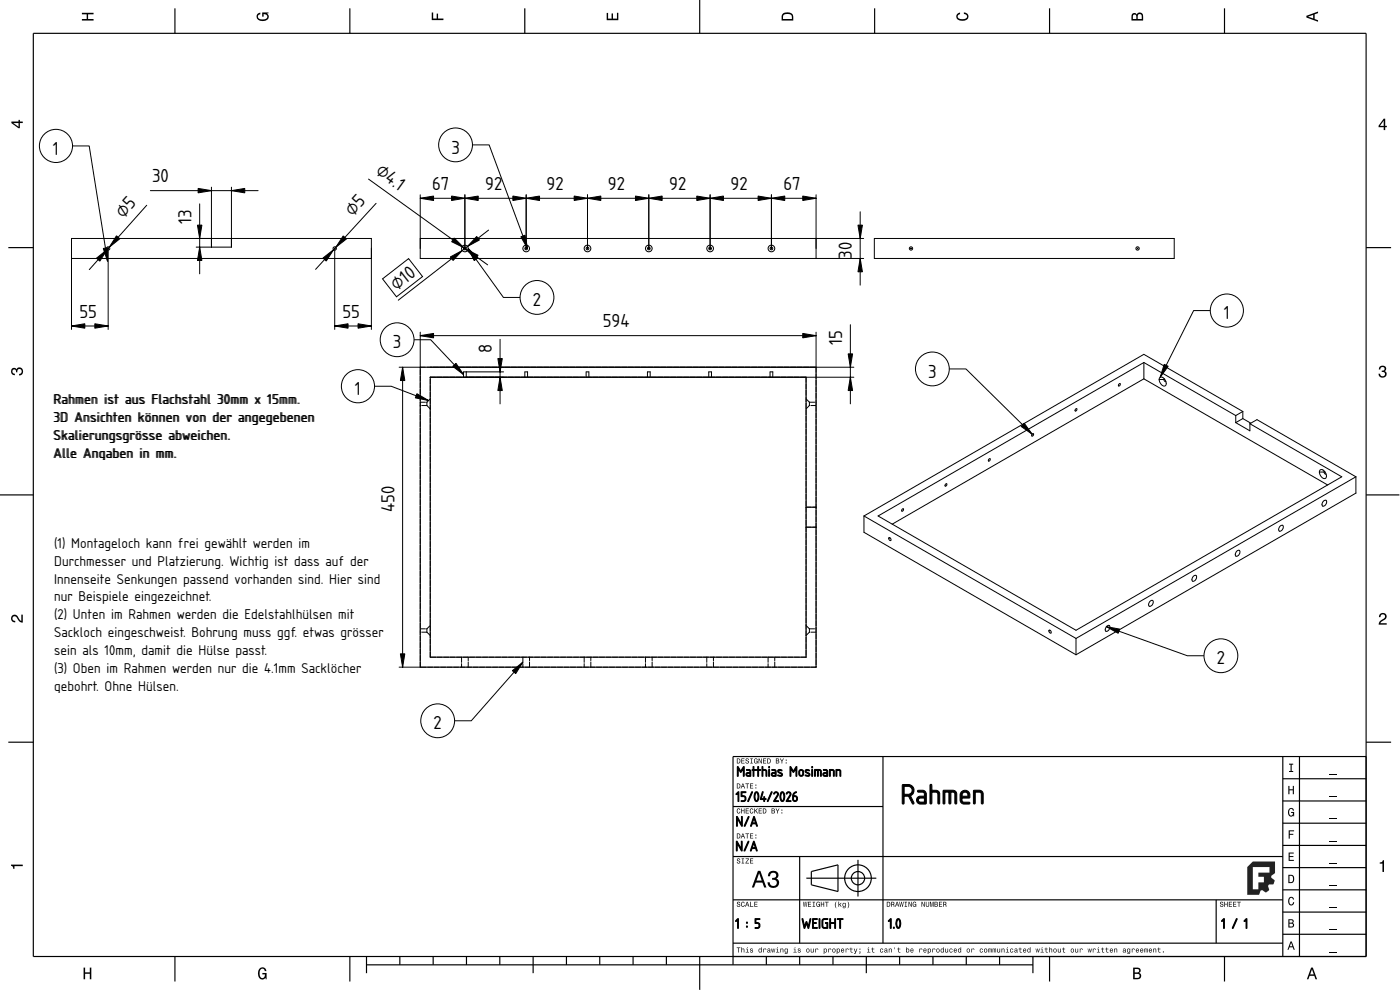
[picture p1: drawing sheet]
<svg xmlns="http://www.w3.org/2000/svg" width="420mm" height="297mm" viewBox="0 0 420 297" stroke-linecap="round" stroke-linejoin="round" font-family="sans-serif">
<defs><g id="words">
<g font-size="5.3">
<text x="15.9" y="46.4">1</text>
<text x="135.5" y="46.1">3</text>
<text x="112.5" y="52" transform="rotate(36 112.5 52)">⌀4.1</text>
<text x="45.7" y="54.7">30</text>
<text x="129.7" y="57">67</text>
<text x="145.6" y="57">92</text>
<text x="164" y="57">92</text>
<text x="182.4" y="57">92</text>
<text x="200.8" y="57">92</text>
<text x="219.2" y="57">92</text>
<text x="235.1" y="57">67</text>
<text x="37.1" y="65.7" transform="rotate(-48 37.1 65.7)">⌀5</text>
<text x="105.9" y="65" transform="rotate(-47 105.9 65)">⌀5</text>
<text x="57.5" y="67.1" transform="rotate(-90 57.5 67.1)">13</text>
<text x="255.7" y="77.6" transform="rotate(-90 255.7 77.6)">30</text>
<text x="119" y="87.4" transform="rotate(-38 119 87.4)">⌀10</text>
<text x="23.8" y="95.3">55</text>
<text x="102.8" y="95.3">55</text>
<text x="159.9" y="91.8">2</text>
<text x="367.3" y="95.8">1</text>
<text x="181" y="98.2">594</text>
<text x="117.9" y="104.5">3</text>
<text x="147.6" y="106" transform="rotate(-90 147.6 106)">8</text>
<text x="252.7" y="103.5" transform="rotate(-90 252.7 103.5)">15</text>
<text x="278.6" y="113.3">3</text>
<text x="106.5" y="118.5">1</text>
<text x="118.4" y="153.7" transform="rotate(-90 118.4 153.7)">450</text>
<text x="365.2" y="199.4">2</text>
<text x="130.1" y="218.9">2</text>
</g>
<g font-size="4">
<text x="15.9" y="121.4">Rahmen</text>
<text x="16.2" y="121.4">Rahmen iisstt aauuss FFllaacchhssttaahhll 3300mm</text>
<text x="69.3" y="121.4">mm xx 1155mm.</text>
<text x="83.9" y="121.4">mm.</text>
<text x="15.9" y="126.7">3D Ansichten kköönnnneenn vvoonn ddeerr aannggeeggeebbeenneenn</text>
<text x="16.2" y="126.7">3D Ansichten</text>
<text x="15.9" y="132.1">Skalierungsgrösse</text>
<text x="15.9" y="137.4">Alle Angaben iinn mm.</text>
<text x="16.2" y="132.1">Skalierungsgrösse aabbweichen.</text>
<text x="16.2" y="137.4">Alle Angaben</text>
<text x="46.9" y="137.4">mm.</text>
<text x="54.8" y="132.1">weichen.</text>
<text x="16.2" y="164.4">(1) Montageloch kann frei gewählt werden im</text>
<text x="16.2" y="169.7">Durchmesser und Platzierung. Wichtig ist dass auf der</text>
<text x="16.2" y="175.1">Innenseite Senkungen passend vorhanden sind. Hier sind</text>
<text x="16.2" y="180.5">nur Beispiele eingezeichnet.</text>
<text x="16.2" y="185.8">(2) Unten im Rahmen werden die Edelstahlhülsen mit</text>
<text x="16.2" y="191.2">Sackloch eingeschweist. Bohrung muss ggf. etwas grösser</text>
<text x="16.2" y="196.5">sein als 10mm, damit die Hülse passt.</text>
<text x="16.2" y="201.9">(3) Oben im Rahmen werden nur die 4.1mm Sacklöcher</text>
<text x="16.2" y="207.3">gebohrt. Ohne Hülsen.</text>
</g>
</g></defs>
<g fill="none" stroke="#000" stroke-width=".35">
<path d="M10 10h400v277h-400zM52.5 2.5v7.5M105 2.5v7.5M157.5 2.5v7.5M210 0v10M262.5 2.5v7.5M315 2.5v7.5M367.5 2.5v7.5M2.5 74.3h7.5M410 74.3h7.5M0 148.5h10M410 148.5h10"/>
<path d="M2.5 222.7h7.5M265 227v56M385 233.7h25M385 227v60M390 227v60M410 222.7h7.5M410 227h-190v62.5M220 257h165M220 242h45M240 257v26M257.5 258v11M385 253.7h25"/>
<path d="M385 247h25M385 240.3h25M220 270h165M242 263.5h21M243.5 261.5l8-2v8l-8-2zM365 270v13M385 273.7h25M385 267h25M385 260.3h25M52.5 287v7.5M105 287v7.5M110 289.5h200"/>
<path d="M110 287v5M120 287v2.5M130 287v2.5M140 287v2.5M150 287v2.5M160 287v5M170 287v2.5M180 287v2.5M190 287v2.5M200 287v2.5M210 287v10M220 283h165"/>
<path d="M230 287v2.5M240 287v2.5M250 287v2.5M260 287v5M270 287v2.5M280 287v2.5M290 287v2.5M300 287v2.5M310 287v5M315 287v7.5M367.5 287v7.5M385 280.3h25"/>
<circle cx="257.5" cy="263.5" r="4"/>
<circle cx="257.5" cy="263.5" r="2"/>
</g>
<g fill="#000">
<path d="M24.6 3.8h3.5v.5h-1.7v1.4h1.7v.5h-3.5v-.5h1.4v-1.4h-1.4z" fill-rule="evenodd"/>
<path d="M77.3 4.2l.8-.4v.5l-.3 .1a.68 .68 0 0 0-.4 .6 .68 .68 0 0 0 .4 .6 1.68 1.68 0 0 0 2.4-.6 .92 .92 0 0 0-1.1-.8v.8h-.4v-1.3h1.9v.3l-.5 .1 .4 .4a1.19 1.19 0 0 1-.9 1.7 1.9 1.9 0 0 1-2.6-1.3z" fill-rule="evenodd"/>
<path d="M129.6 3.8h.4v1.8h1v-1.5h.5v1.5h1.6v.4h-3.5z" fill-rule="evenodd"/>
<path d="M182.1 3.9h.4v1.7h1v-1.6h.5v1.6h1.2v-1.8h.4v2.3h-3.5z" fill-rule="evenodd"/>
<path d="M235 4a2.19 2.19 0 0 0-.4 2.2h3.5v-1.2a1.92 1.92 0 0 0-3.1-1zM235.3 4.4l.4-.2a1.44 1.44 0 0 1 2 .8v.7h-2.7l.1-1z" fill-rule="evenodd"/>
<path d="M287.3 4.2l.8-.4v.4l-.3 .1a.66 .66 0 0 0-.4 .6 .66 .66 0 0 0 .4 .6l.4 .2a1.59 1.59 0 0 0 2-.7 .9 .9 0 0 0-.9-.8v-.5a1.24 1.24 0 0 1 1.3 1.1 1.24 1.24 0 0 1-1 1.4 1.93 1.93 0 0 1-2.6-1.2z" fill-rule="evenodd"/>
<path d="M339.8 4.2l-.2 2h3.5v-1.4a.98 .98 0 0 0-.8-1 .98 .98 0 0 0-1.1 .6 .84 .84 0 0 0-1.4-.2zM340.1 4.5l.4-.1 .4 .1 .1 1.2h-1zM341.6 4.4l.4-.2a.57 .57 0 0 1 .7 .7v.8h-1.3z" fill-rule="evenodd"/>
<path d="M392.1 4.7v.6l3.5 1.2v-.4l-1.1-.4v-1.4l1.1-.4v-.4zM392.6 5l1.5-.5v1z" fill-rule="evenodd"/>
<path d="M3.4 36.5v.4l2.1 1.6h.5v-1.6h.8v-.4h-.8v-.5h-.4v.5zM4 36.9h1.6v1.1z" fill-rule="evenodd"/>
<path d="M415.3 35.6l-1.6 2.1v.5h1.6v.8h.4v-.8h.5v-.4h-.5v-2.2zM415.3 36.2v1.6h-1.1z" fill-rule="evenodd"/>
<path d="M3.6 110.6a.86 .86 0 0 1 1.4 .2 1.12 1.12 0 0 1 1.5-.4 1.12 1.12 0 0 1 .3 1.6l-.5 .6-.6 .1v-.5a.72 .72 0 0 0 .9-.7 .72 .72 0 0 0-.8-.7 .72 .72 0 0 0-.6 .9h-.4a.62 .62 0 0 0-.4-.8 .62 .62 0 0 0-.8 .4 .62 .62 0 0 0 .5 .8h.4l-.1 .5a1.17 1.17 0 0 1-1-.7 1.17 1.17 0 0 1 .2-1.3z" fill-rule="evenodd"/>
<path d="M414.1 110a1.01 1.01 0 0 1 1.5-.2 1.01 1.01 0 0 1 0 1.5 1.12 1.12 0 0 1 .4 1.6 1.12 1.12 0 0 1-1.6 .3l-.6-.6-.1-.5h.5a.72 .72 0 0 0 .6 .9 .72 .72 0 0 0 .8-.8 .72 .72 0 0 0-.9-.6v-.4a.62 .62 0 0 0 .8-.4 .62 .62 0 0 0-.5-.8 .62 .62 0 0 0-.7 .5l-.1 .4h-.4z" fill-rule="evenodd"/>
<path d="M3.6 184.7a1.22 1.22 0 0 1 2 .8l.8 .8v-1.9h.4v2.4a2.76 2.76 0 0 1-2-1.8 .69 .69 0 0 0-1.1 .5 .69 .69 0 0 0 .9 .8v.4a1.18 1.18 0 0 1-1.2-.6 1.18 1.18 0 0 1 .2-1.4z" fill-rule="evenodd"/>
<path d="M414.2 184.2a1.18 1.18 0 0 1 1.9 .3 1.18 1.18 0 0 1-1 1.7l-.8 .8h1.9v.4h-2.4a2.76 2.76 0 0 1 1.8-2 .69 .69 0 0 0-.5-1.1 .69 .69 0 0 0-.8 .9h-.5z" fill-rule="evenodd"/>
<path d="M221.1 227.6v1.5h.5a.77 .77 0 0 0 .6-.8 .77 .77 0 0 0-.6-.7zM221.3 227.8a.58 .58 0 0 1 .7 .5 .58 .58 0 0 1-.7 .6zM222.5 227.6v1.5h.9v-.2h-.7v-.5h.7v-.2h-.7v-.4h.7v-.2zM223.9 227.7a.6 .6 0 0 0 0 .6 .6 .6 0 0 0 .7 .2 .33 .33 0 0 1-.4 .5 .33 .33 0 0 1-.3-.4h-.2a.54 .54 0 0 0 .6 .6 .54 .54 0 0 0 .5-.7 .54 .54 0 0 0-.8-.4 .28 .28 0 0 1 .2-.4 .28 .28 0 0 1 .3 .3h.2v-.2l-.3-.2zM225.2 227.6v.2h.2v1.1h-.2v.2h.7v-.2h-.3v-1.1h.3v-.2zM226.4 227.7a.72 .72 0 0 0-.2 1 .72 .72 0 0 0 1 .3l.2 .1v-.8h-.6v.1h.4l-.2 .5a.52 .52 0 0 1-.6-.6 .52 .52 0 0 1 .7-.4l.3 .1-.3-.4zM227.7 227.6v1.5h.1v-1.3l.6 1.3h.2v-1.5h-.1v1.2l-.6-1.2zM229 227.6v1.5h.9v-.2h-.7v-.5h.7v-.2h-.7v-.4h.7v-.2zM230.3 227.6v1.5h.5a.77 .77 0 0 0 .5-.8 .77 .77 0 0 0-.5-.7zM230.5 227.8a.58 .58 0 0 1 .6 .5 .58 .58 0 0 1-.6 .6zM232.9 227.6v1.5h.5a.42 .42 0 0 0 .5-.3 .42 .42 0 0 0-.3-.5l.2-.2-.1-.4zM233.1 227.8h.3a.23 .23 0 0 1 .2 .2 .23 .23 0 0 1-.3 .2h-.2zM233.1 228.4h.3a.26 .26 0 0 1 .3 .2 .26 .26 0 0 1-.3 .3h-.3zM234.1 227.6l.5 .9v.6h.2v-.6l.5-.9h-.3l-.3 .7-.4-.7zM235.8 228.7v.4h.3v-.4zM235.8 227.9v.3h.3v-.3z" fill-rule="evenodd"/>
<path d="M221.1 235.1v1.5h.5a.77 .77 0 0 0 .6-.8 .77 .77 0 0 0-.6-.7zM221.3 235.3a.58 .58 0 0 1 .7 .5 .58 .58 0 0 1-.7 .6zM222.8 235.1l-.5 1.5h.2l.1-.5h.6l.2 .5h.2l-.5-1.5zM222.9 235.3l.3 .6h-.5zM223.7 235.1v.2h.4v1.3h.2v-1.3h.5v-.2zM225.1 235.1v1.5h.9v-.2h-.7v-.5h.7v-.2h-.7v-.4h.7v-.2zM226.7 236.2v.4h.3v-.4zM226.7 235.4v.3h.3v-.3z" fill-rule="evenodd"/>
<path d="M386.6 235.8h.4v1h1v-1h.3v2.5h-.3v-1.2h-1v1.2h-.4z" fill-rule="evenodd"/>
<path d="M386.9 229.1h1.2v.3h-.5v1.9h.5v.3h-1.2v-.3h.4v-1.9h-.4z" fill-rule="evenodd"/>
<path d="M3.3 259.4h3.5v.5h-2.5v.8h-.3a.77 .77 0 0 0-.7-.9z" fill-rule="evenodd"/>
<path d="M221.3 257.7a.6 .6 0 0 0 0 .6 .6 .6 0 0 0 .7 .3 .33 .33 0 0 1-.4 .4 .33 .33 0 0 1-.3-.4h-.2a.54 .54 0 0 0 .6 .6 .54 .54 0 0 0 .5-.7 .54 .54 0 0 0-.8-.4 .28 .28 0 0 1 .2-.4 .28 .28 0 0 1 .3 .3h.2v-.2l-.3-.2zM222.6 257.6v.2h.2v1.1h-.2v.2h.7v-.2h-.3v-1.1h.3v-.2zM223.8 257.6v.2h.8l-.9 1.3h1.1v-.2h-.9l.9-1.3zM225.1 257.6v1.5h.9v-.2h-.7v-.5h.7v-.2h-.7v-.4h.7v-.2z" fill-rule="evenodd"/>
<path d="M221.1 250.1v1.5h.5a.77 .77 0 0 0 .6-.8 .77 .77 0 0 0-.6-.7zM221.3 250.3a.58 .58 0 0 1 .7 .5 .58 .58 0 0 1-.7 .6zM222.8 250.1l-.5 1.5h.2l.1-.5h.6l.2 .5h.2l-.5-1.5zM222.9 250.3l.3 .6h-.5zM223.7 250.1v.2h.4v1.3h.2v-1.3h.5v-.2zM225.1 250.1v1.5h.9v-.2h-.7v-.5h.7v-.2h-.7v-.4h.7v-.2zM226.7 251.2v.4h.3v-.4zM226.7 250.4v.3h.3v-.3z" fill-rule="evenodd"/>
<path d="M221.3 242.7a.72 .72 0 0 0-.2 1 .72 .72 0 0 0 .9 .3l.2-.5-.4 .4a.56 .56 0 0 1-.5-.6 .56 .56 0 0 1 .6-.5l.3 .2-.4-.4zM222.4 242.6v1.5h.2v-.7h.6v.7h.2v-1.5h-.2v.6h-.6v-.6zM223.8 242.6v1.5h.9v-.2h-.7v-.5h.7v-.2h-.7v-.4h.7v-.2zM225.2 242.7a.72 .72 0 0 0-.2 1 .72 .72 0 0 0 .9 .3l.2-.5-.4 .4a.56 .56 0 0 1-.5-.6 .56 .56 0 0 1 .6-.5l.3 .2-.4-.4zM226.4 242.6v1.5h.2l.2-.8 .5 .8h.2l-.6-.9 .6-.6h-.3l-.6 .7v-.7zM227.7 242.6v1.5h.9v-.2h-.7v-.5h.7v-.2h-.7v-.4h.7v-.2zM228.9 242.6v1.5h.5a.77 .77 0 0 0 .6-.8 .77 .77 0 0 0-.6-.7zM229.1 242.7a.58 .58 0 0 1 .7 .6 .58 .58 0 0 1-.7 .6zM231.6 242.6v1.5h.5a.42 .42 0 0 0 .5-.3 .42 .42 0 0 0-.3-.5l.2-.3-.1-.3zM231.7 242.7h.4a.23 .23 0 0 1 .2 .3 .23 .23 0 0 1-.3 .2h-.3zM231.7 243.4h.4a.26 .26 0 0 1 .3 .2 .26 .26 0 0 1-.3 .3h-.4zM232.7 242.6l.6 .9v.6h.2v-.6l.5-.9h-.3l-.3 .7-.4-.7zM234.5 243.7v.4h.3v-.4zM234.5 242.9v.3h.3v-.3z" fill-rule="evenodd"/>
<path d="M386.7 255.8h1.6v.3h-1.2v.8h1.1v.3h-1.1v.8h1.2v.3h-1.6z" fill-rule="evenodd"/>
<path d="M386.7 249.1h1.7v.3h-1.3v.8h1v.3h-1v1.1h-.4z" fill-rule="evenodd"/>
<path d="M386.8 242.8a.85 .85 0 0 1 .9-.4 .85 .85 0 0 1 .7 .8h-.4l-.3-.5a1.04 1.04 0 0 0-.9 .9 1.04 1.04 0 0 0 .7 1.1l.4-.2 .1-.6h-.5v-.3h.9v1.4l-.3-.4-.4 .4a1.2 1.2 0 0 1-1.1-1.8z" fill-rule="evenodd"/>
<path d="M221.3 270.7a.6 .6 0 0 0 0 .6 .6 .6 0 0 0 .7 .3 .33 .33 0 0 1-.4 .4 .33 .33 0 0 1-.3-.4h-.2a.54 .54 0 0 0 .6 .6 .54 .54 0 0 0 .5-.7 .54 .54 0 0 0-.8-.4 .28 .28 0 0 1 .2-.4 .28 .28 0 0 1 .3 .3h.2v-.2l-.3-.2zM222.6 270.7a.72 .72 0 0 0-.2 1 .72 .72 0 0 0 .9 .3l.2-.5-.4 .4a.56 .56 0 0 1-.5-.6 .56 .56 0 0 1 .6-.5l.3 .2-.4-.4zM224.1 270.6l-.5 1.5h.2l.1-.5h.6l.2 .5h.2l-.5-1.5zM224.2 270.8l.3 .7h-.5zM225.1 270.6v1.5h1v-.2h-.8v-1.3zM226.4 270.6v1.5h.9v-.2h-.7v-.5h.7v-.2h-.7v-.4h.7v-.2z" fill-rule="evenodd"/>
<path d="M227.5 261.3l-1.9 5h.7l.5-1.5h2l.5 1.5h.7l-1.8-5zM227.8 262l.8 2.2h-1.5zM230.9 261.7l-.4 1.2h.6a.88 .88 0 0 1 .5-1.1 .88 .88 0 0 1 1.1 .4 .88 .88 0 0 1-.3 1.2h-.7v.6a1.03 1.03 0 0 1 1.4 .6 1.03 1.03 0 0 1-.7 1.3 1.03 1.03 0 0 1-1.3-.7l-.1-.5h-.7a1.68 1.68 0 0 0 2.2 1.7 1.68 1.68 0 0 0 .9-2.6l-.4-.2a1.29 1.29 0 0 0 .5-1.6 1.29 1.29 0 0 0-1.5-.7z" fill-rule="evenodd"/>
<path d="M241 270.6l.2 1.5h.2l.2-1.3 .3 1.3h.1l.3-1.5h-.2l-.2 1.2-.2-1.2h-.2l-.2 1.2-.2-1.2zM242.5 270.6v1.5h.9v-.2h-.7v-.5h.7v-.2h-.7v-.4h.7v-.2zM243.9 270.6v.2h.2v1.1h-.2v.2h.7v-.2h-.3v-1.1h.3v-.2zM245.1 270.7a.72 .72 0 0 0-.2 1 .72 .72 0 0 0 1 .3l.2 .1v-.8h-.6v.1h.4l-.2 .5a.52 .52 0 0 1-.6-.6 .52 .52 0 0 1 .7-.4l.3 .1-.3-.4zM246.3 270.6v1.5h.2v-.7h.6v.7h.2v-1.5h-.2v.6h-.6v-.6zM247.6 270.6v.2h.4v1.3h.2v-1.3h.5v-.2zM250.9 270.5a1.35 1.35 0 0 0 .1 2 1.84 1.84 0 0 1 0-2zM251.6 270.5v1.6h.2l.2-.6 .4 .6h.2l-.5-.8 .5-.4-.8 .5v-.9zM253 271a.55 .55 0 0 0-.2 .8 .55 .55 0 0 0 .8 .1 .41 .41 0 0 1-.2 .4 .41 .41 0 0 1-.5-.1 .47 .47 0 0 0 .5 .3 .47 .47 0 0 0 .4-.5v-1.1l-.2 .2-.3-.2zM253.1 271.2l.1-.1a.39 .39 0 0 1 .4 .4 .39 .39 0 0 1-.5 .3zM254.4 270.5a1.85 1.85 0 0 1 0 2 1.22 1.22 0 0 0 0-2z" fill-rule="evenodd"/>
<path d="M266.1 270.6v1.5h.5a.77 .77 0 0 0 .6-.8 .77 .77 0 0 0-.6-.7zM266.3 270.8a.58 .58 0 0 1 .7 .5 .58 .58 0 0 1-.7 .6zM267.5 270.6v1.5h.2v-.7a.45 .45 0 0 1 .5 .2 .45 .45 0 0 1 0 .5l.3-.1-.3-.7a.42 .42 0 0 0 .2-.4 .42 .42 0 0 0-.4-.3zM267.7 270.8h.2a.26 .26 0 0 1 .3 .2 .26 .26 0 0 1-.3 .3h-.2zM269.1 270.6l-.5 1.5h.2l.1-.5h.6l.2 .5h.2l-.5-1.5zM269.2 270.8l.3 .6h-.5zM269.9 270.6l.2 1.5h.2l.2-1.3 .3 1.3h.1l.3-1.5h-.2l-.1 1.2-.3-1.2h-.1l-.3 1.2-.1-1.2zM271.5 270.6v.2h.2v1.1h-.2v.2h.7v-.2h-.3v-1.1h.3v-.2zM272.7 270.6v1.5h.1v-1.3l.6 1.3h.2v-1.5h-.1v1.2l-.6-1.2zM274 270.7a.72 .72 0 0 0-.2 1 .72 .72 0 0 0 1 .3l.2 .1v-.8h-.6v.1h.4l-.2 .5a.52 .52 0 0 1-.6-.6 .52 .52 0 0 1 .7-.4l.3 .1-.3-.4zM276.6 270.6v1.5h.1v-1.3l.6 1.3h.2v-1.5h-.1v1.2l-.6-1.2zM277.8 270.6v.9a.52 .52 0 0 0 .6 .6 .52 .52 0 0 0 .5-.6v-.9h-.2v.9a.33 .33 0 0 1-.3 .4 .33 .33 0 0 1-.4-.4v-.9zM279.1 270.6v1.5h.2v-1.4l.3 1.4h.1l.3-1.4v1.4h.2v-1.5h-.3l-.2 1.3-.3-1.3zM280.5 270.6v1.5h.5a.42 .42 0 0 0 .5-.3 .42 .42 0 0 0-.3-.5l.2-.2-.1-.4zM280.7 270.8h.3a.23 .23 0 0 1 .2 .2 .23 .23 0 0 1-.3 .2h-.2zM280.7 271.4h.3a.26 .26 0 0 1 .3 .2 .26 .26 0 0 1-.3 .3h-.3zM281.8 270.6v1.5h1v-.2h-.8v-.5h.7v-.2h-.7v-.4h.7v-.2zM283.1 270.6v1.5h.2v-.7a.45 .45 0 0 1 .5 .2 .45 .45 0 0 1 .1 .5l.2-.1-.3-.7a.42 .42 0 0 0 .2-.4 .42 .42 0 0 0-.4-.3zM283.3 270.8h.2a.26 .26 0 0 1 .3 .2 .26 .26 0 0 1-.3 .3h-.2z" fill-rule="evenodd"/>
<path d="M366.3 270.7a.6 .6 0 0 0 0 .6 .6 .6 0 0 0 .7 .3 .33 .33 0 0 1-.4 .4 .33 .33 0 0 1-.3-.4h-.2a.54 .54 0 0 0 .6 .6 .54 .54 0 0 0 .5-.7 .54 .54 0 0 0-.8-.4 .28 .28 0 0 1 .2-.4 .28 .28 0 0 1 .3 .3h.2v-.2l-.3-.2zM367.4 270.6v1.5h.2v-.7h.6v.7h.2v-1.5h-.2v.6h-.6v-.6zM368.8 270.6v1.5h.9v-.2h-.7v-.5h.7v-.2h-.7v-.4h.7v-.2zM370.1 270.6v1.5h.9v-.2h-.7v-.5h.7v-.2h-.7v-.4h.7v-.2zM371.3 270.6v.2h.4v1.3h.2v-1.3h.5v-.2z" fill-rule="evenodd"/>
<path d="M386.7 262.5v2.5h.8a1.28 1.28 0 0 0 1-1.3 1.28 1.28 0 0 0-1-1.2zM387 262.8a.96 .96 0 0 1 1.1 .9 .96 .96 0 0 1-1.1 1z" fill-rule="evenodd"/>
<path d="M386.7 275.8v2.5h.9a.7 .7 0 0 0 .8-.5 .7 .7 0 0 0-.5-.8l.4-.6a.62 .62 0 0 0-.8-.6zM387 276.1h.5a.38 .38 0 0 1 .4 .4 .38 .38 0 0 1-.4 .3h-.5zM387 277.1h.5a.44 .44 0 0 1 .5 .5 .44 .44 0 0 1-.4 .4h-.6z" fill-rule="evenodd"/>
<path d="M386.8 269.4a.85 .85 0 0 1 1-.3 .85 .85 0 0 1 .6 .8h-.4l-.3-.5a1.05 1.05 0 0 0-.8 .9 1.05 1.05 0 0 0 .6 1.1l.4-.2 .2-.5h.3a.89 .89 0 0 1-.7 1 .89 .89 0 0 1-1-.8z" fill-rule="evenodd"/>
<path d="M414.1 258.8a.77 .77 0 0 0 .9-.7h.4v3.5h-.5v-2.5h-.8z" fill-rule="evenodd"/>
<path d="M25.1 290.3h.4v1.4h1.5v-1.4h.4v3.5h-.4v-1.6h-1.5v1.6h-.4z" fill-rule="evenodd"/>
<path d="M77.8 290.7a1.19 1.19 0 0 1 1.3-.4 1.19 1.19 0 0 1 .9 1.1h-.5l-.1-.3a.68 .68 0 0 0-.6-.5 .68 .68 0 0 0-.7 .4 1.68 1.68 0 0 0 .6 2.5 .92 .92 0 0 0 .8-1.1h-.8v-.5h1.3v1.9h-.2l-.1-.5-.4 .5a1.19 1.19 0 0 1-1.8-1v-1.5z" fill-rule="evenodd"/>
<path d="M221.1 284.3v.2h.4v1.3h.2v-1.3h.5v-.2zM222.5 284.2v1.6h.2v-.8l.3-.3 .2 .2v.9h.2v-.8a.38 .38 0 0 0-.3-.4 .38 .38 0 0 0-.4 .2v-.6zM223.9 284.7l.3 .1v.8l-.4 .2h1l-.4-.2v-.9zM224.2 284.2l.2 .2zM225.2 284.7v.4l.6 .3a.26 .26 0 0 1-.2 .3 .26 .26 0 0 1-.3-.3h-.2a.42 .42 0 0 0 .6 .4 .42 .42 0 0 0 .1-.7l-.5-.2 .2-.2 .5 .2-.1-.2zM227.8 284.7a.54 .54 0 0 0-.2 .8 .54 .54 0 0 0 .8 .1l.2 .2v-1.6h-.2v.6l-.3-.2zM227.9 284.9l.1-.1a.39 .39 0 0 1 .4 .4 .39 .39 0 0 1-.5 .3zM229.1 284.6v1.2h.2v-1l.7 .2a.38 .38 0 0 0-.3-.4 .38 .38 0 0 0-.5 .2zM230.4 284.7l-.1 .3 .5-.2 .1 .3a.42 .42 0 0 0-.6 .1 .42 .42 0 0 0 .3 .6l.7-.2-.2-.9zM230.5 285.4a.25 .25 0 0 1 .5 0 .25 .25 0 0 1-.5 0zM231.4 284.6l.3 1.2h.2l.2-1 .1 1h.2l.3-1.2h-.2l-.2 1-.2-1h-.1l-.2 1-.2-1zM233 284.7l.3 .1v.8l-.4 .2h1l-.4-.2v-.9zM233.3 284.2l.2 .2zM234.2 284.6v1.2h.2v-.8l.3-.3 .2 .2v.9h.2v-.8a.38 .38 0 0 0-.3-.4 .38 .38 0 0 0-.4 .2zM235.6 284.7a.55 .55 0 0 0-.2 .8 .55 .55 0 0 0 .8 .1 .41 .41 0 0 1-.2 .5 .41 .41 0 0 1-.5-.2 .47 .47 0 0 0 .5 .3 .47 .47 0 0 0 .4-.5v-1.1l-.2 .2-.3-.2zM235.7 284.9l.1-.1a.39 .39 0 0 1 .4 .4 .39 .39 0 0 1-.5 .3zM238.2 284.7l.3 .1v.8l-.4 .2h1l-.4-.2v-.9zM238.5 284.2l.2 .2zM239.5 284.7v.4l.6 .3a.26 .26 0 0 1-.2 .3 .26 .26 0 0 1-.3-.3h-.2a.42 .42 0 0 0 .6 .4 .42 .42 0 0 0 .1-.7l-.5-.2 .3-.2 .4 .2-.1-.2zM242 285.2a.57 .57 0 0 0 1.1 0 .57 .57 0 0 0-1.1 0zM242.2 284.9l.1-.1a.4 .4 0 0 1 .5 .4 .4 .4 0 0 1-.6 .3zM243.3 284.6v.8a.38 .38 0 0 0 .3 .4 .38 .38 0 0 0 .4-.2l.2 .2v-1.2h-.2v.8l-.3 .2-.2-.1v-.9zM244.7 284.6v1.2h.2l.1-1 .6 .2a.38 .38 0 0 0-.3-.4 .38 .38 0 0 0-.4 .2zM247.2 284.6v1.6h.2l.1-.5a.53 .53 0 0 0 .7-.5 .53 .53 0 0 0-.8-.4zM247.5 284.9l.1-.1a.39 .39 0 0 1 .4 .4 .39 .39 0 0 1-.5 .3zM248.6 284.6v1.2h.2l.1-1 .6 .2a.38 .38 0 0 0-.3-.4 .38 .38 0 0 0-.4 .2zM249.8 285.2a.57 .57 0 0 0 1.1 0 .57 .57 0 0 0-1.1 0zM250 284.9l.1-.1a.4 .4 0 0 1 .5 .4 .4 .4 0 0 1-.6 .3zM251.1 284.6v1.6h.2l.1-.5a.53 .53 0 0 0 .7-.5 .53 .53 0 0 0-.8-.4zM251.4 284.9l.1-.1a.39 .39 0 0 1 .4 .4 .39 .39 0 0 1-.5 .3zM252.5 284.7a.57 .57 0 0 0-.1 .9 .57 .57 0 0 0 .9 0v-.2l-.5 .2-.2-.3h.7l-.1-.6-.3-.1zM252.7 284.8h.3l.2 .3h-.6zM253.8 284.6v1.2h.2l.1-1 .6 .2a.38 .38 0 0 0-.3-.4 .38 .38 0 0 0-.4 .2zM255.3 284.3v.4l-.4 .1h.4l.1 .9 .5 .1-.4-.4v-.6h.4v-.1h-.4v-.4zM256.2 284.6l.5 1.2-.4 .4h.3l.7-1.6h-.2l-.3 1-.4-1zM257.9 284.6v.3h.3v-.3zM257.9 285.5l.2 .3-.2 .4 .3-.4v-.3zM260.3 284.7l.3 .1v.8l-.4 .2h1l-.4-.2v-.9zM260.6 284.2l.2 .2zM261.8 284.3v.4l-.3 .1h.3l.1 .9 .5 .1-.4-.4v-.6h.4v-.1h-.4v-.4zM264.2 284.7a.57 .57 0 0 0 0 .9 .57 .57 0 0 0 .8 0l-.1-.2a.32 .32 0 0 1-.5 0 .32 .32 0 0 1 0-.4 .32 .32 0 0 1 .5 0h.2l-.3-.4zM265.6 284.7l-.2 .3 .6-.2 .1 .3a.42 .42 0 0 0-.7 .1 .42 .42 0 0 0 .3 .6l.7-.2-.2-.9zM265.6 285.4a.25 .25 0 0 1 .5 0 .25 .25 0 0 1-.5 0zM266.7 284.6v1.2h.2v-.8l.3-.3 .2 .2v.9h.2v-.8a.38 .38 0 0 0-.2-.4 .38 .38 0 0 0-.5 .2zM268.4 284.2l.2 .6zM269.6 284.3v.4l-.3 .1h.3l.1 .9 .5 .1-.4-.4v-.6h.4v-.1h-.4v-.4zM271.9 284.2v1.6l.2-.2a.5 .5 0 0 0 .8-.4 .5 .5 0 0 0-.8-.4v-.6zM272.2 284.9l.1-.1a.39 .39 0 0 1 .4 .4 .39 .39 0 0 1-.5 .3zM273.3 284.7a.57 .57 0 0 0-.1 .9 .57 .57 0 0 0 .9 0v-.2l-.5 .2-.2-.3h.8l-.2-.6-.3-.1zM273.5 284.8h.3l.2 .3h-.6zM275.9 284.6v1.2h.2l.1-1 .6 .2a.38 .38 0 0 0-.3-.4 .38 .38 0 0 0-.4 .2zM277.2 284.7a.57 .57 0 0 0 0 .9 .57 .57 0 0 0 .8 0l.1-.2-.6 .2-.2-.3h.8l-.2-.6-.3-.1zM277.4 284.8h.3l.2 .3h-.6zM278.4 284.6v1.6h.2l.1-.5a.53 .53 0 0 0 .8-.5 .53 .53 0 0 0-.9-.4zM278.7 284.9l.1-.1a.39 .39 0 0 1 .4 .4 .39 .39 0 0 1-.5 .3zM279.8 284.6v1.2h.2l.1-1 .6 .2a.38 .38 0 0 0-.3-.4 .38 .38 0 0 0-.4 .2zM281 285.2a.57 .57 0 0 0 1.1 0 .57 .57 0 0 0-1.1 0zM281.3 284.9l.1-.1a.4 .4 0 0 1 .4 .4 .4 .4 0 0 1-.5 .3zM282.4 284.7a.54 .54 0 0 0-.1 .8 .54 .54 0 0 0 .8 .1l.1 .2v-1.6h-.1v.6l-.4-.2zM282.6 284.9v-.1a.39 .39 0 0 1 .5 .4 .39 .39 0 0 1-.5 .3zM283.6 284.6v.8a.38 .38 0 0 0 .3 .4 .38 .38 0 0 0 .5-.2l.1 .2v-1.2h-.1l-.1 .8-.3 .2-.2-.1v-.9zM285 284.7a.57 .57 0 0 0 0 .9 .57 .57 0 0 0 .8 0l-.1-.2a.32 .32 0 0 1-.5 0 .32 .32 0 0 1 0-.4 .32 .32 0 0 1 .5 0h.2l-.3-.4zM286.3 284.7a.57 .57 0 0 0 0 .9 .57 .57 0 0 0 .8 0l.1-.2-.6 .2-.2-.3h.8l-.2-.6-.3-.1zM286.5 284.8h.3l.2 .3h-.6zM287.6 284.7a.54 .54 0 0 0-.1 .8 .54 .54 0 0 0 .8 .1l.2 .2v-1.6h-.2v.6l-.4-.2zM287.8 284.9v-.1a.39 .39 0 0 1 .5 .4 .39 .39 0 0 1-.5 .3zM290.1 285.2a.57 .57 0 0 0 1.1 0 .57 .57 0 0 0-1.1 0zM290.4 284.9l.1-.1a.4 .4 0 0 1 .4 .4 .4 .4 0 0 1-.5 .3zM291.5 284.6v1.2h.2l.1-1 .6 .2a.38 .38 0 0 0-.3-.4 .38 .38 0 0 0-.4 .2zM294.2 284.7a.57 .57 0 0 0-.1 .9 .57 .57 0 0 0 .8 0l-.1-.2a.32 .32 0 0 1-.5 0 .32 .32 0 0 1 0-.4 .32 .32 0 0 1 .5 0h.2l-.3-.4zM295.3 285.2a.57 .57 0 0 0 1.1 0 .57 .57 0 0 0-1.1 0zM295.6 284.9l.1-.1a.4 .4 0 0 1 .4 .4 .4 .4 0 0 1-.5 .3zM296.6 284.6v1.2h.2l.1-1.1 .1 1.1h.2l.2-1.1 .1 1.1h.1l-.1-1.2zM297.9 284.6v1.2h.2l.1-1.1 .1 1.1h.2l.2-1.1 .1 1.1h.1l-.1-1.2zM299.3 284.6v.8a.38 .38 0 0 0 .2 .4 .38 .38 0 0 0 .5-.2l.2 .2v-1.2h-.2l-.1 .8-.2 .2-.2-.1-.1-.9zM300.6 284.6v1.2h.2v-.8l.3-.3 .2 .2v.9h.2v-.8a.38 .38 0 0 0-.3-.4 .38 .38 0 0 0-.5 .2zM302 284.7l.3 .1v.8l-.4 .2h.9l-.4-.2v-.9zM302.3 284.2l.2 .2zM303.3 284.7a.57 .57 0 0 0-.1 .9 .57 .57 0 0 0 .9 0l-.2-.2a.32 .32 0 0 1-.5 0 .32 .32 0 0 1 0-.4 .32 .32 0 0 1 .5 0h.2l-.3-.4zM304.6 284.7l-.1 .3 .2-.2a.23 .23 0 0 1 .3-.1 .23 .23 0 0 1 .1 .4 .42 .42 0 0 0-.6 .1 .42 .42 0 0 0 .3 .6l.6-.2-.2-.9zM304.6 285.4a.25 .25 0 0 1 .5 0 .25 .25 0 0 1-.5 0zM306 284.3v.4l-.3 .1h.3l.1 .9 .5 .1-.4-.4v-.6h.4v-.1h-.4v-.4zM307.2 284.7a.57 .57 0 0 0-.1 .9 .57 .57 0 0 0 .8 0l.1-.2-.6 .2-.2-.3h.8l-.1-.6-.4-.1zM307.3 284.8h.3l.2 .3h-.6zM308.4 284.7a.54 .54 0 0 0-.1 .8 .54 .54 0 0 0 .8 .1l.2 .2v-1.6h-.2v.6l-.4-.2zM308.6 284.9l.1-.1a.39 .39 0 0 1 .4 .4 .39 .39 0 0 1-.5 .3zM310.8 284.6l.3 1.2h.1l.2-1 .2 1h.2l.3-1.2h-.2l-.2 1-.2-1h-.2l-.1 1-.2-1zM312.4 284.7l.3 .1v.8l-.4 .2h.9l-.3-.2v-.9zM312.7 284.2l.2 .2zM313.8 284.3v.4l-.3 .1h.3l.1 .9 .6 .1-.5-.4v-.6h.5v-.1h-.5v-.4zM314.9 284.2v1.6h.2v-.8l.3-.3 .2 .2v.9h.2v-.8a.38 .38 0 0 0-.3-.4 .38 .38 0 0 0-.4 .2v-.6zM316.1 285.2a.6 .6 0 0 0 1.2 0 .6 .6 0 0 0-1.2 0zM316.4 284.9l.1-.1a.4 .4 0 0 1 .4 .4 .4 .4 0 0 1-.5 .3zM317.5 284.6v.8a.38 .38 0 0 0 .2 .4 .38 .38 0 0 0 .5-.2l.2 .2v-1.2h-.2v.8l-.3 .2-.2-.1v-.9zM319 284.3v.4l-.3 .1h.3l.1 .9 .6 .1-.5-.4v-.6h.5v-.1h-.5v-.4zM321.3 285.2a.6 .6 0 0 0 1.2 0 .6 .6 0 0 0-1.2 0zM321.6 284.9l.1-.1a.4 .4 0 0 1 .4 .4 .4 .4 0 0 1-.5 .3zM322.7 284.6v.8a.38 .38 0 0 0 .2 .4 .38 .38 0 0 0 .5-.2l.2 .2v-1.2h-.2v.8l-.3 .2-.2-.1v-.9zM324.1 284.6v1.2h.1l.1-1 .7 .2a.38 .38 0 0 0-.3-.4 .38 .38 0 0 0-.5 .2zM326.4 284.6l.3 1.2h.2l.1-1 .2 1h.2l.3-1.2h-.2l-.2 1-.2-1h-.2l-.1 1-.2-1zM328 284.6v1.2h.1l.1-1 .7 .2a.38 .38 0 0 0-.3-.4 .38 .38 0 0 0-.5 .2zM329.3 284.7l.3 .1v.8l-.4 .2h1l-.4-.2v-.9zM329.6 284.2l.2 .2zM330.7 284.3v.4l-.3 .1h.3l.1 .9 .6 .1-.5-.4v-.6h.5v-.1h-.5v-.4zM332 284.3v.4l-.3 .1h.3l.1 .9 .6 .1-.5-.4v-.6h.5v-.1h-.5v-.4zM333.2 284.7a.57 .57 0 0 0-.1 .9 .57 .57 0 0 0 .8 0l.1-.2-.6 .2-.1-.3h.7l-.1-.6-.4-.1zM333.3 284.8h.4l.1 .3h-.5zM334.4 284.6v1.2h.2v-.8l.3-.3 .2 .2v.9h.2v-.8a.38 .38 0 0 0-.3-.4 .38 .38 0 0 0-.4 .2zM337.1 284.7l-.1 .3 .2-.2a.23 .23 0 0 1 .4-.1 .23 .23 0 0 1 0 .4 .42 .42 0 0 0-.6 .1 .42 .42 0 0 0 .3 .6l.7-.2-.3-.9zM337.2 285.4a.25 .25 0 0 1 .5 0 .25 .25 0 0 1-.5 0zM338.3 284.7a.55 .55 0 0 0-.1 .8 .55 .55 0 0 0 .8 .1 .41 .41 0 0 1-.2 .5 .41 .41 0 0 1-.5-.2 .47 .47 0 0 0 .5 .3 .47 .47 0 0 0 .4-.5v-1.1l-.2 .2-.3-.2zM338.5 284.9l.1-.1a.39 .39 0 0 1 .4 .4 .39 .39 0 0 1-.5 .3zM339.7 284.6v1.2h.2v-1l.7 .2a.38 .38 0 0 0-.3-.4 .38 .38 0 0 0-.5 .2zM341 284.7a.57 .57 0 0 0-.1 .9 .57 .57 0 0 0 .8 0l.1-.2-.6 .2-.1-.3h.7l-.1-.6-.4-.1zM341.1 284.8h.4l.1 .3h-.5zM342.3 284.7a.57 .57 0 0 0-.1 .9 .57 .57 0 0 0 .8 0l.1-.2-.6 .2-.1-.3h.7l-.1-.6-.4-.1zM342.4 284.8h.4l.1 .3h-.5zM343.4 284.6v1.2h.2l.2-1.1 .1 1.1h.1l.2-1.1 .1 1.1h.2l-.1-1.2zM344.9 284.7a.57 .57 0 0 0-.1 .9 .57 .57 0 0 0 .8 0l.1-.2-.6 .2-.1-.3h.7l-.1-.6-.4-.1zM345 284.8h.4l.1 .3h-.5zM346.1 284.6v1.2h.2v-.8l.3-.3 .2 .2v.9h.2v-.8a.38 .38 0 0 0-.3-.4 .38 .38 0 0 0-.4 .2zM347.7 284.3v.4l-.4 .1h.4v.9l.6 .1-.5-.4v-.6h.5v-.1h-.5v-.4zM349 285.5v.3h.3v-.3z" fill-rule="evenodd"/>
<path d="M340.1 290.3v3.5h1.3a.98 .98 0 0 0 1.1-.7 .98 .98 0 0 0-.6-1.2 .86 .86 0 0 0 .4-1 .86 .86 0 0 0-1-.6zM340.5 290.7h.8a.53 .53 0 0 1 .6 .6 .53 .53 0 0 1-.7 .5h-.7zM340.5 292.2h.8a.61 .61 0 0 1 .7 .6 .61 .61 0 0 1-.7 .6h-.8z" fill-rule="evenodd"/>
<path d="M387.3 282.5l-.9 2.5h.3l.3-.8h1l.2 .8h.4l-.9-2.5zM387.5 282.8l.4 1.1h-.8z" fill-rule="evenodd"/>
<path d="M393.5 290.3l-1.3 3.5h.5l.3-1h1.4l.4 1h.5l-1.3-3.5zM393.7 290.8l.6 1.6h-1.1z" fill-rule="evenodd"/>
</g>
<path d="M398.9 239h2.2M398.9 232.4h2.2M398.9 259h2.2M398.9 252.4h2.2M398.9 245.7h2.2M398.9 279h2.2M398.9 272.4h2.2M398.9 265.7h2.2M398.9 285.7h2.2" fill="none" stroke="#000" stroke-width=".3"/>
<path d="M374.3 260.2v8.3h3.4l.7-1.3 .4-.1 1.1 .7 .9-.6-.2-1.5 .3-.3 1.2-.1 .4-1-.1-.3-.9-.7v-.3l1.1-1 .1-3.5h-6.7zM376 260.2h5v1.6h-3.3v1.3h1.6v1.6h-1.6v2.1h-1.7z" fill-rule="evenodd" fill="#212529"/>
<g fill="#000" stroke="#000" stroke-width=".3">
<path d="M221.5 237.6l.3 .1-.2 2.8-.1-2.5-.4 .4-.2-.1zM222.4 237.6l1.5 .1-1.2 .1v.9a.92 .92 0 0 1 1.1 .7 .92 .92 0 0 1-.6 1.1l-.8-.1 .7-.2a.61 .61 0 0 0 .5-.6 .61 .61 0 0 0-.5-.6h-.7zM225.6 237.6l.2 .2-1.1 2.6-.3 .1zM226.9 237.9l-.3 1.1a.98 .98 0 0 0 .6 1.2l.3-1.2a.95 .95 0 0 0-.6-1.1zM226.7 237.7a.77 .77 0 0 1 .9 .1 .77 .77 0 0 1 .1 .9l.1 .3a1.17 1.17 0 0 1-.9 1.5l-.4-.5-.2-.8zM228.8 237.6l.2 .1-.5 1.9h.7l.2-.6 .1 .6 .4 .2-.4 .1-.2 .6-.1-.6-1-.1zM231.5 237.6l.2 .2-1.1 2.6-.3 .1zM232.4 237.8a.74 .74 0 0 1 1-.1 .74 .74 0 0 1 .1 1l-.9 1.5h.9l.1 .3h-1.4l1.1-1.9a.51 .51 0 0 0-.3-.8 .51 .51 0 0 0-.7 .5l-.1-.2zM234.7 237.9l-.4 1.1a.98 .98 0 0 0 .6 1.2l.3-1.2a.95 .95 0 0 0-.5-1.1zM234.5 237.7a.77 .77 0 0 1 .8 .1 .77 .77 0 0 1 .2 .9v.3a1.17 1.17 0 0 1-.9 1.5l-.3-.5-.2-.8zM236.1 237.8a.74 .74 0 0 1 1-.1 .74 .74 0 0 1 .2 1l-1 1.5h1l.1 .3h-1.4l1-1.9a.51 .51 0 0 0-.2-.8 .51 .51 0 0 0-.7 .5l-.2-.2zM238.2 238l.6-.4 .2 .2a.9 .9 0 0 0-.7 .9 .85 .85 0 0 1 1.1 .4 .85 .85 0 0 1-.4 1.2 .85 .85 0 0 1-1.1-.3v-.2a2.08 2.08 0 0 1 .3-1.8zM238.2 239v.8a.45 .45 0 0 0 .4 .4 .45 .45 0 0 0 .5-.4l-.2-.6z"/>
<path d="M221.3 230l.2 .1 .8 1.2 .8-1.2 .2-.1v2.9l-.2-.1v-2.1l-.8 1.1-.7-1.1v2.1l-.3 .1zM224.2 232.1l.1 .5 .7 .1v-.7zM224.1 230.9h.8l.4 .5v1.5h-.9a.59 .59 0 0 1-.5-.6 .59 .59 0 0 1 .5-.5h.6v-.5l-.9-.2zM226 230l.3 .2v.7l.6 .1-.6 .2-.2 1.7-.1-1.7-.3-.2 .3-.1zM227.4 230l.3 .2v.7l.6 .1-.6 .2-.2 1.7-.1-1.7-.3-.2 .3-.1zM228.7 230h.2l.1 .9h.7l.4 .3v1.7l-.2-.1-.1-1.5-.3-.1h-.5v1.6l-.3 .1zM230.7 230.9l.3 .1-.2 1.9zM230.7 230.2a.19 .19 0 0 1 .3 0 .19 .19 0 0 1-.3 0zM231.8 232.1l.1 .5 .7 .1v-.7zM231.7 230.9h.8l.4 .5v1.5h-.9a.59 .59 0 0 1-.5-.6 .59 .59 0 0 1 .5-.5h.6v-.5l-.9-.2zM233.5 231a.7 .7 0 0 1 1.2 .3h-.2a.45 .45 0 0 0-.5-.2 .45 .45 0 0 0-.3 .4l.8 .4a.6 .6 0 0 1 .2 .9 .6 .6 0 0 1-.9 .1l-.4-.2 .2-.2a.52 .52 0 0 0 .5 .2 .52 .52 0 0 0 .4-.4l-1-.6zM237.1 230l.2 .1 .8 1.2 .8-1.2 .2-.1v2.9l-.2-.1v-2.1l-.8 1.1-.7-1.1v2.1l-.3 .1zM240.2 231.3l-.2 .9a.46 .46 0 0 0 .5 .5 .46 .46 0 0 0 .4-.5l-.1-.9zM240 231a.73 .73 0 0 1 1.2 .5v.7a.73 .73 0 0 1-.8 .7 .73 .73 0 0 1-.7-.7v-.8zM241.8 231a.7 .7 0 0 1 1.1 .3h-.1a.45 .45 0 0 0-.5-.2 .45 .45 0 0 0-.4 .4l.9 .4a.6 .6 0 0 1 .1 .9 .6 .6 0 0 1-.9 .1l-.3-.2 .1-.2a.52 .52 0 0 0 .6 .2 .52 .52 0 0 0 .4-.4l-1-.6zM243.6 230.9l.3 .1-.2 1.9zM243.6 230.2a.2 .2 0 0 1 .4 0 .2 .2 0 0 1-.4 0zM244.5 230.9h.1a1.97 1.97 0 0 1 1.8 .2l.1 1.8-.3-.1-.1-1.6h-.5l-.1 1.7-.2-1.7h-.6l-.1 1.7zM247.3 232.1l.1 .5 .7 .1v-.7zM247.1 230.9h.9l.4 .5v1.5h-.9a.59 .59 0 0 1-.6-.6 .59 .59 0 0 1 .6-.5h.6v-.5l-1-.2zM249 230.9a.99 .99 0 0 1 1.2 .1 .99 .99 0 0 1 .2 1.2l-.2 .7-.1-1.6-.9-.1v1.6l-.2 .1zM250.9 230.9a.99 .99 0 0 1 1.2 .1 .99 .99 0 0 1 .2 1.2l-.1 .7-.2-1.6-.8-.1v1.6l-.3 .1z"/>
<path d="M271.3 235.9v2.4a2 2 0 0 0 2.4-.9v-.6l-.5-.7zM270.8 235.5l.3-.1a3 3 0 0 1 2.5 .3 1.76 1.76 0 0 1-.4 3.1l1.1 2.3-.4 .1-1.2-2.3h-1.4v2.2l-.4 .1zM275.8 239.6a.6 .6 0 0 0-.1 .7 .6 .6 0 0 0 .5 .4h1.2v-1.2zM275.4 237.2h1.8l.8 .8v3l-.3 .3h-1.5a1.18 1.18 0 0 1-1.1-1.2 1.18 1.18 0 0 1 1.1-1.2h1.2v-.9l-.4-.3-1.5-.1zM279.2 235.4l.4 .1 .1 1.6a2.15 2.15 0 0 1 2 .4l.3 .8v2.6l-.2 .3-.3-.3v-2.6a.6 .6 0 0 0-.7-.6h-1.1v3.2l-.2 .3h-.3zM283.1 237.2l2.8-.1a1.47 1.47 0 0 1 1.2 2.1v1.7l-.2 .3-.3-.3-.1-2.9-.4-.3h-.7v3.2l-.2 .3h-.3l-.1-3.5h-1.2v3.2l-.1 .3h-.4zM288.9 238l-.2 .9h1.8a.92 .92 0 0 0-.4-1.1 .92 .92 0 0 0-1.2 .2zM288.6 237.5a1.55 1.55 0 0 1 2-.1 1.55 1.55 0 0 1 .4 1.9l-2.3 .1v.6a.59 .59 0 0 0 .6 .7h1.4l.4 .3-.4 .3h-1.4a1.51 1.51 0 0 1-1.2-2.1l.1-1zM292.3 237.1h.1a2.28 2.28 0 0 1 2.6 .8l.1 3-.3 .3-.3-.4v-2.5a.83 .83 0 0 0-1.3-.6h-.5v3.2l-.1 .3h-.3z"/>
<path d="M221 252.4l.3 .1 1.2 2.1v-2.1l.2-.1v2.9l-.2-.1-1.2-2.1v2.1l-.3 .1zM224.5 252.4l.2 .2-1.1 2.6-.3 .1zM226.2 252.4l.2 .1 .8 2.6-.1 .2-.3-.7h-1.1l-.3 .7-.2-.1zM226.2 253l-.4 1.3h.9z"/>
<path d="M221.1 245l.2 .1 1.2 2.1v-2.1l.3-.1v2.9l-.3-.1-1.2-2.1v2.1l-.2 .1zM224.6 245l.2 .2-1.2 2.6-.2 .1zM226.2 245l.2 .1 .9 2.6-.1 .2-.4-.7h-1.1l-.2 .7-.3-.1zM226.3 245.6l-.5 1.3h.9z"/>
<path d="M221.3 275.7l.3 .1-.1 2.8-.2-2.5-.4 .4-.2-.2zM224.1 277.9h.2v.3h-.2zM224.1 276.7h.2v.3h-.2zM226.6 275.7l1.5 .1-1.2 .1v.9a.92 .92 0 0 1 1.1 .6 .92 .92 0 0 1-.6 1.2l-.8-.2 .7-.1a.61 .61 0 0 0 .5-.6 .61 .61 0 0 0-.5-.6l-.7-.1z"/>
<path d="M240.7 275.7h.3l.5 2.2 .5-1.4 .6 1.4 .5-2.2h.2l-.6 2.8-.2-.1-.5-1.3-.4 1.3-.3 .1zM243.9 275.6h1.4l-.2 .3h-1v.9l.9 .1-.9 .2v1.2h1.1l.1 .2h-1.4zM245.8 275.7l.3 .1-.2 2.8zM246.9 275.8l1.5-.2-.1 .3h-1.1l-.2 .5v1.4l.2 .4 1 .1v-1.2l-.5-.2 .7-.1v1.7h-1.2l-.4-.3-.1-1.9zM249 275.7l.3 .1v1h1.2v-1l.2-.1v2.8l-.2-.1v-1.3h-1.2v1.3l-.3 .1zM251.3 275.6l1.7 .1-.7 .2-.2 2.7-.1-2.7h-.7z"/>
<path d="M267.2 275.7l.3 .1-.2 2.8-.1-2.5-.4 .4-.2-.2zM268.1 278.2h.3v.3h-.2zM269.5 275.9l-.4 1.2a.98 .98 0 0 0 .6 1.1l.3-1.1a.95 .95 0 0 0-.5-1.2zM269.3 275.7a.77 .77 0 0 1 .8 .2 .77 .77 0 0 1 .2 .8v.4a1.17 1.17 0 0 1-.9 1.4l-.3-.4-.2-.8z"/>
<path d="M367.2 275.7l.3 .1-.2 2.8-.1-2.5-.4 .4-.2-.2zM371.1 275.6l.2 .3-1.2 2.5-.2 .1zM373.9 275.7l.3 .1-.1 2.8-.2-2.5-.3 .4-.2-.2z"/>
</g>
<path d="M185.5 74.6h.1" fill="none" stroke="#000" stroke-width=".3"/>
<g fill="#fff">
<path d="M126.1 71.6h118.8v6h-118.8z" fill-rule="evenodd"/>
<circle cx="157.9" cy="74.6" r="1"/>
<circle cx="231.5" cy="74.6" r="1"/>
<circle cx="213.1" cy="74.6" r="1"/>
<circle cx="176.3" cy="74.6" r="1"/>
<circle cx="194.7" cy="74.6" r="1"/>
<circle cx="139.5" cy="74.6" r="1"/>
<circle cx="139.5" cy="74.6" r=".41"/>
<circle cx="157.9" cy="74.6" r=".41"/>
<circle cx="176.3" cy="74.6" r=".41"/>
<circle cx="194.7" cy="74.6" r=".41"/>
<circle cx="213.1" cy="74.6" r=".41"/>
<circle cx="231.5" cy="74.6" r=".41"/>
</g>
<g fill="none" stroke="#000" stroke-width=".3">
<path d="M110.6 53.7l35.7 25.8M126.1 58.4v19.2h133.1M126.1 59.5h118.8M139.5 58.4v16.2M157.9 58.4v16.2M176.3 58.4v16.2M194.7 58.4v16.2M213.1 58.4v16.2M231.5 58.4v16.2M244.9 58.4v19.2M126.1 71.6h133.1M140.5 74.6l10.6 14.6h5"/>
<path d="M146.6 69l-27.1 21.1M185.5 74.6h.1M258.2 63.6v22M114.8 83.7l7.8-6.1 4.2 5.4-7.8 6.1z"/>
<circle cx="139.5" cy="74.6" r="1"/>
<circle cx="139.5" cy="74.6" r=".41"/>
<circle cx="157.9" cy="74.6" r="1"/>
<circle cx="157.9" cy="74.6" r=".41"/>
<circle cx="176.3" cy="74.6" r="1"/>
<circle cx="176.3" cy="74.6" r=".41"/>
<circle cx="194.7" cy="74.6" r="1"/>
<circle cx="194.7" cy="74.6" r=".41"/>
<circle cx="213.1" cy="74.6" r="1"/>
<circle cx="213.1" cy="74.6" r=".41"/>
<circle cx="231.5" cy="74.6" r="1"/>
<circle cx="231.5" cy="74.6" r=".41"/>
</g>
<g fill="#000" stroke="#000" stroke-width=".3">
<path d="M126.1 59.5l4-.7v1.4zM135.5 58.8l4 .7-4 .7zM139.5 59.5l4-.7v1.4zM153.9 58.8l4 .7-4 .7zM157.9 59.5l4-.7v1.4zM172.3 58.8l4 .7-4 .7zM176.3 59.5l4-.7v1.4zM190.7 58.8l4 .7-4 .7zM194.7 59.5l4-.7v1.4zM209.1 58.8l4 .7-4 .7zM213.1 59.5l4-.7v1.4zM227.5 58.8l4 .7-4 .7z"/>
<path d="M231.5 59.5l4-.7v1.4zM240.9 58.8l4 .7-4 .7zM135.2 77.1l3.5-1.9-2.7 2.9zM136.3 71.4l2.9 2.9-3.7-1.8zM139.8 74.8l3.7 1.8-.8 1.1zM143.1 71l.8 1-3.6 1.9zM140.5 74.6l2.9 2.8-1.1 .8zM258.2 77.6l.6 4h-1.3zM257.5 67.6h1.3l-.6 4z"/>
<path d="M139.5 74.4v.3zM139.4 74.6h.2z" fill-rule="evenodd"/>
<path d="M157.9 74.4v.3zM157.8 74.6h.2z" fill-rule="evenodd"/>
<path d="M176.3 74.4v.3zM176.2 74.6h.2z" fill-rule="evenodd"/>
<path d="M194.7 74.4v.3zM194.6 74.6h.2z" fill-rule="evenodd"/>
<path d="M213.1 74.4v.3zM213 74.6h.2z" fill-rule="evenodd"/>
<path d="M231.5 74.4v.3zM231.4 74.6h.2z" fill-rule="evenodd"/>
</g>
<circle cx="161.2" cy="89.2" r="5.1" fill="#fff" stroke="#000" stroke-width=".3"/>
<path d="M141.8 43.5h5l11.5 31.1M185.5 74.6h.1" fill="none" stroke="#000" stroke-width=".3"/>
<path d="M156.3 71l1.3-.4 .7 4z" fill="#000" stroke="#000" stroke-width=".3"/>
<circle cx="136.7" cy="43.5" r="5.1" fill="#fff" stroke="#000" stroke-width=".3"/>
<g fill="#fff">
<path d="M21.5 71.6h90v6h-90z" fill-rule="evenodd"/>
<path d="M21.5 71.6h42v2.6h6v-2.6h42v6h-90z" fill-rule="evenodd"/>
<path d="M63.5 71.6h6v2.6h-6z" fill-rule="evenodd"/>
<circle cx="32.5" cy="74.6" r=".5"/>
<circle cx="100.5" cy="74.6" r=".5"/>
</g>
<g fill="none" stroke="#000" stroke-width=".3">
<path d="M45.1 57.2h32.4M63.5 56.2v18M69.5 56.2v18h-10.6M21.5 77.6h90M32.5 74.6v24.2M44 61.6l-17.2 19.3M59.9 61.2v21M100.5 74.6v24.2M112.9 61l-18.2 19.8M21.5 98.8v-27.2h90v27.2M21.5 97.8h11M100.5 97.8h11"/>
<circle cx="32.5" cy="74.6" r=".5"/>
<circle cx="100.5" cy="74.6" r=".5"/>
</g>
<g fill="#000" stroke="#000" stroke-width=".3">
<path d="M59.5 56.5l4 .7-4 .7zM69.5 57.2l4-.7v1.4zM29 77.5l3.1-2.6-2.1 3.5zM35 70.8l1 .8-3.2 2.6zM59.3 67.6h1.3l-.7 4zM59.9 74.2l.7 4h-1.3zM96.9 77.4l3.2-2.5-2.2 3.4zM103 70.8l1 .9-3.2 2.5zM21.5 97.8l4-.7v1.4zM28.5 97.1l4 .7-4 .7zM100.5 97.8l4-.7v1.4zM107.5 97.1l4 .7-4 .7z"/>
<path d="M32.5 74.4v.3zM32.3 74.6h.3z" fill-rule="evenodd"/>
<path d="M100.5 74.4v.3zM100.3 74.6h.3z" fill-rule="evenodd"/>
</g>
<g fill="#fff">
<path d="M126.1 110.2h118.8v90h-118.8z" fill-rule="evenodd"/>
<path d="M129.1 113.2h112.8v84h-112.8z" fill-rule="evenodd"/>
<path d="M126.1 110.2h118.8v42h-3v-39h-112.8v84h112.8v-39h3v42h-118.8z" fill-rule="evenodd"/>
<path d="M241.9 152.2h3v6h-3z" fill-rule="evenodd"/>
</g>
<g fill="none" stroke="#000" stroke-width=".3">
<path d="M126.1 99.7v100.5M244.9 99.7v100.5h-125.1M255.2 97.4v23.8M119.8 110.2h136.4M120.8 110.2v90M124.3 101.9h5l9.8 10.5M126.1 100.7h118.8M139.9 111.6h11.2M150.1 101.8v19.4M241.9 113.2v84h-112.8v-84h127.1M185.5 155.2h.1M241.9 158.2h3"/>
<path d="M241.9 152.2h3"/>
</g>
<g fill="none" stroke="#000" stroke-width=".3" stroke-dasharray="1.6 .4">
<path d="M126.1 110.2h118.8M129.1 113.2h112.8M129.1 119.7l-1 1M139.1 113.2v-1.6M139.1 111.6h.8M139.9 111.6v1.6M157.5 113.2v-1.6M157.5 111.6h.8M158.3 111.6v1.6M175.9 113.2v-1.6M175.9 111.6h.8M176.7 111.6v1.6"/>
<path d="M194.3 113.2v-1.6M194.3 111.6h.8M195.1 111.6v1.6M212.7 113.2v-1.6M212.7 111.6h.8M213.5 111.6v1.6M231.1 113.2v-1.6M231.1 111.6h.8M231.9 111.6v1.6M241.9 113.2v84M244.9 110.2v90M126.1 120.7h2"/>
<path d="M128.1 120.7v1M128.1 121.7h-2M128.1 121.7l1 1M242.9 120.7h2M242.9 120.7v1M242.9 120.7l-1-1M242.9 121.7l-1 1M244.9 121.7h-2M241.9 152.2h3M241.9 158.2h3M126.1 188.7h2M128.1 188.7v1"/>
<path d="M128.1 189.7h-2M128.1 189.7l1 1M129.1 197.2v-84M129.1 187.7l-1 1M138.5 197.2v3M156.9 197.2v3M175.3 197.2v3M193.7 197.2v3M212.1 197.2v3M230.5 197.2v3M241.9 197.2h-112.8M242.9 188.7h2"/>
<path d="M242.9 188.7v1M242.9 188.7l-1-1M242.9 189.7l-1 1M244.9 189.7h-2M126.1 200.2v-90M140.5 200.2v-3M158.9 200.2v-3M177.3 200.2v-3M195.7 200.2v-3M214.1 200.2v-3M232.5 200.2v-3M244.9 200.2h-118.8"/>
</g>
<path d="M120.8 110.2l.7 4h-1.3zM126.1 100.7l4-.7v1.4zM135.9 109.9l.9-.9 2.3 3.4zM149.4 107.6h1.3l-.6 4zM150.1 113.2l.6 4h-1.3zM240.9 100l4 .7-4 .7zM254.5 106.2h1.4l-.7 4zM255.2 113.2l.7 4h-1.4zM120.2 196.2h1.3l-.7 4z" fill="#000" stroke="#000" stroke-width=".3"/>
<circle cx="119.2" cy="101.9" r="5.1" fill="#fff" stroke="#000" stroke-width=".3"/>
<path d="M112.4 115.9h5l11.2 4.3M185.5 155.2h.1" fill="none" stroke="#000" stroke-width=".3"/>
<path d="M125.1 118.1l3.5 2.1-4-.8z" fill="#000" stroke="#000" stroke-width=".3"/>
<circle cx="107.4" cy="115.9" r="5" fill="#fff" stroke="#000" stroke-width=".3"/>
<path d="M185.5 155.2h.1M156.9 198.7l-15.5 17.6h-5" fill="none" stroke="#000" stroke-width=".3"/>
<path d="M153.8 201.2l3.1-2.5-2.1 3.4z" fill="#000" stroke="#000" stroke-width=".3"/>
<circle cx="131.4" cy="216.3" r="5.1" fill="#fff" stroke="#000" stroke-width=".3"/>
<g fill="#fff">
<path d="M262.4 71.6h90v6h-90z" fill-rule="evenodd"/>
<circle cx="273.4" cy="74.6" r=".5"/>
<circle cx="341.4" cy="74.6" r=".5"/>
</g>
<g fill="none" stroke="#000" stroke-width=".3">
<path d="M262.4 71.6h90v6h-90z"/>
<circle cx="273.4" cy="74.6" r=".5"/>
<circle cx="341.4" cy="74.6" r=".5"/>
</g>
<g fill="#000" stroke="#000" stroke-width=".3">
<path d="M273.4 74.4v.3zM273.3 74.6h.2z" fill-rule="evenodd"/>
<path d="M341.4 74.4v.3zM341.3 74.6h.2z" fill-rule="evenodd"/>
</g>
<g fill="#fff">
<path d="M259.3 154.8l84-48.5 29.7 17.2v2.1l2.4 1.4 1.8-1.1 29.7 17.2v4.9l-84 48.5-63.6-36.8z" fill-rule="evenodd"/>
<path d="M267.8 157.3l75.5-43.6 55.1 31.8-75.5 43.6z" fill-rule="evenodd"/>
<path d="M259.3 154.8l84-48.5 29.7 17.2-2.1 1.2-27.6-15.9-79.8 46 59.4 34.3 79.8-46-27.6-16 2.1-1.2 29.7 17.2-84 48.5z" fill-rule="evenodd"/>
<path d="M322.9 191.6l84-48.5v4.9l-84 48.5z" fill-rule="evenodd"/>
<path d="M263.5 154.8l79.8-46v4.9l-75.5 43.6z" fill-rule="evenodd"/>
<path d="M259.3 154.8l63.6 36.8v4.9l-63.6-36.8z" fill-rule="evenodd"/>
<path d="M343.3 108.8l27.6 15.9v2.1l4.2 2.5v-2.2l27.6 16-4.3 2.4-55.1-31.8z" fill-rule="evenodd"/>
<path d="M370.9 126.8l2.1-1.2 2.4 1.4-.3 .1v2.2z" fill-rule="evenodd"/>
<path d="M370.9 124.7l2.1-1.2v2.1l-2.1 1.2z" fill-rule="evenodd"/>
<path d="M348.1 113.3a1.67 1.67 0 0 1 1.9 1.6v.2a.65 .65 0 0 1-.3 .7 .65 .65 0 0 1-.8-.1l-.6-.6-.4-.8z" fill-rule="evenodd"/>
<path d="M396.2 141a1.67 1.67 0 0 1 1.9 1.7v.2a.65 .65 0 0 1-.3 .6 .65 .65 0 0 1-.8 0l-.6-.6-.4-.9z" fill-rule="evenodd"/>
<path d="M347.9 113.9h1.4l.2 .5a.75 .75 0 0 1 .3 1.2 .75 .75 0 0 1-1.2-.1l-.5-.8z" fill-rule="evenodd"/>
<path d="M396 141.6h1.4l.2 .5a.75 .75 0 0 1 .3 1.2 .75 .75 0 0 1-1.2-.1l-.5-.7z" fill-rule="evenodd"/>
<path d="M371.2 165.4l.7-.3a1.07 1.07 0 0 1 0 1.2 1.07 1.07 0 0 1-1.1 .5v-.6z" fill-rule="evenodd"/>
<path d="M384.2 157.9l.7-.3a1.07 1.07 0 0 1 0 1.2 1.07 1.07 0 0 1-1.1 .5v-.7z" fill-rule="evenodd"/>
<path d="M345.1 180.4l.8-.2a1.07 1.07 0 0 1 0 1.1 1.07 1.07 0 0 1-1.1 .5l-.1-.6z" fill-rule="evenodd"/>
<path d="M332.1 187.9l.8-.2a1.07 1.07 0 0 1 0 1.2 1.07 1.07 0 0 1-1.1 .4l-.1-.6z" fill-rule="evenodd"/>
<path d="M397.2 150.4l.8-.3a1.07 1.07 0 0 1-.1 1.2 1.07 1.07 0 0 1-1.1 .4v-.6z" fill-rule="evenodd"/>
<path d="M358.1 172.9l.8-.3a1.07 1.07 0 0 1 0 1.2 1.07 1.07 0 0 1-1.1 .5l-.1-.6z" fill-rule="evenodd"/>
<path d="M348.1 113.3a.76 .76 0 0 1 .8-.1 .76 .76 0 0 1 .4 .7h-1.4z" fill-rule="evenodd"/>
<path d="M396.2 141a.76 .76 0 0 1 .8 0 .76 .76 0 0 1 .4 .6h-1.4z" fill-rule="evenodd"/>
<path d="M266.8 161.3a.44 .44 0 0 1 .6 .3 .44 .44 0 0 1-.3 .6l-.4-.5z" fill-rule="evenodd"/>
<path d="M314.9 189.1a.44 .44 0 0 1 .6 .3 .44 .44 0 0 1-.4 .5l-.3-.4z" fill-rule="evenodd"/>
<path d="M266.7 161.6l.5-.1 .1 .7-.4-.1z" fill-rule="evenodd"/>
<path d="M314.8 189.3l.5-.1 .1 .7-.4-.1z" fill-rule="evenodd"/>
<path d="M322.8 122.7l.2-.1a.36 .36 0 0 1 .1 .5 .36 .36 0 0 1-.4 .2z" fill-rule="evenodd"/>
<path d="M270.8 152.8l.1-.1a.36 .36 0 0 1 .2 .4 .36 .36 0 0 1-.5 .2z" fill-rule="evenodd"/>
<path d="M335.8 115.2l.2-.1a.36 .36 0 0 1 .1 .5 .36 .36 0 0 1-.4 .1z" fill-rule="evenodd"/>
<path d="M283.8 145.3l.2-.2a.36 .36 0 0 1 .1 .5 .36 .36 0 0 1-.5 .2z" fill-rule="evenodd"/>
<path d="M296.8 137.8l.2-.2a.36 .36 0 0 1 .1 .5 .36 .36 0 0 1-.5 .2z" fill-rule="evenodd"/>
<path d="M309.8 130.2l.2-.1a.36 .36 0 0 1 .1 .5 .36 .36 0 0 1-.5 .2z" fill-rule="evenodd"/>
<path d="M397.4 141.6l.2-.1 .4 .8-.4-.2z" fill-rule="evenodd"/>
<path d="M349.3 113.9l.2-.1 .4 .7-.4-.1z" fill-rule="evenodd"/>
<path d="M314.9 189.1h.2l-.3 .2z" fill-rule="evenodd"/>
<path d="M266.8 161.3h.3l-.4 .3z" fill-rule="evenodd"/>
<path d="M349.4 113.6l-.1 .3z" fill-rule="evenodd"/>
<path d="M397.5 141.4l-.1 .2z" fill-rule="evenodd"/>
</g>
<g fill="none" stroke="#000" stroke-width=".3">
<path d="M335.8 115.2l.2-.1a.36 .36 0 0 1 .1 .5 .36 .36 0 0 1-.4 .1zM343.3 108.8l27.6 15.9M343.3 108.8l-79.8 46 59.4 34.3 79.8-46-27.6-16M343.3 108.8v4.9M343.3 113.7l55.1 31.8M343.3 113.7l-75.5 43.6M347.9 113.9h1.4M348.1 113.3a1.67 1.67 0 0 1 1.9 2.1 .91 .91 0 0 1-1 .4 .91 .91 0 0 1-.7-.7l-.4-1.2zM349.3 113.9l.2 .5 .4 .1M349.4 113.6l-.1 .3M349.5 113.8l-.2 .1M296.8 137.8l.2-.2a.36 .36 0 0 1 .1 .5 .36 .36 0 0 1-.5 .2z"/>
<path d="M309.8 130.2l.2-.1a.36 .36 0 0 1 .1 .5 .36 .36 0 0 1-.5 .2zM322.8 122.7l.2-.1a.36 .36 0 0 1 .1 .5 .36 .36 0 0 1-.4 .2zM370.9 124.7v2.1M370.9 126.8l4.2 2.5v-2.2M373 123.5l-29.7-17.2-84 48.5M373 123.5v2.1M373 125.6l2.4 1.4M373 123.5l-2.1 1.2M373 125.6l-2.1 1.2M375.1 127.1l2.1-1.2 29.7 17.2M259.3 154.8l63.6 36.8M259.3 154.8v4.9l63.6 36.8"/>
<path d="M270.8 152.8l.1-.1a.36 .36 0 0 1 .2 .4 .36 .36 0 0 1-.5 .2zM283.8 145.3l.2-.2a.36 .36 0 0 1 .1 .5 .36 .36 0 0 1-.5 .2zM333.1 151.4h.1M384.2 157.9l.7-.3a1.07 1.07 0 0 1 0 1.2 1.07 1.07 0 0 1-1.1 .5v-.7zM396 141.6h1.4M396.2 141a1.67 1.67 0 0 1 1.8 2.2 .91 .91 0 0 1-.9 .4 .91 .91 0 0 1-.7-.7l-.4-1.3zM397.2 150.4l.8-.3a1.07 1.07 0 0 1-.1 1.2 1.07 1.07 0 0 1-1.1 .4v-.6zM397.4 141.6l.2 .5 .4 .2M397.5 141.4l-.1 .2M397.6 141.5l-.2 .1M406.9 143.1v4.9l-84 48.5M406.9 143.1l-84 48.5"/>
<path d="M266.8 161.3l.4 .1 .2 .7a.48 .48 0 0 1-.6-.2 .48 .48 0 0 1 0-.6zM267.1 161.3l-.4 .3M358.1 172.9l.8-.3a1.07 1.07 0 0 1 0 1.2 1.07 1.07 0 0 1-1.1 .5l-.1-.6zM371.2 165.4l.7-.3a1.07 1.07 0 0 1 0 1.2 1.07 1.07 0 0 1-1.1 .5v-.6zM314.9 189.1l.3 .1 .3 .6a.48 .48 0 0 1-.6-.1 .48 .48 0 0 1 0-.6zM315.1 189.1l-.3 .2M322.9 191.6v4.9M332 188l24.3 8.8h5M332.1 187.9l.8-.2a1.07 1.07 0 0 1 0 1.2 1.07 1.07 0 0 1-1.1 .4l-.1-.6zM345.1 180.4l.8-.2a1.07 1.07 0 0 1 0 1.1 1.07 1.07 0 0 1-1.1 .5l-.1-.6z"/>
</g>
<path d="M332 188l4 .8-.4 1.2z" fill="#000" stroke="#000" stroke-width=".3"/>
<circle cx="366.4" cy="196.8" r="5.1" fill="#fff" stroke="#000" stroke-width=".3"/>
<path d="M284.9 110.7h5l19.9 19.6M333.1 151.4h.1" fill="none" stroke="#000" stroke-width=".3"/>
<path d="M307.4 127l2.4 3.3-3.3-2.4z" fill="#000" stroke="#000" stroke-width=".3"/>
<circle cx="279.8" cy="110.7" r="5.1" fill="#fff" stroke="#000" stroke-width=".3"/>
<path d="M363.2 93.2h-5l-10 20M333.1 151.4h.1" fill="none" stroke="#000" stroke-width=".3"/>
<path d="M349.4 109.3l1.2 .6-2.4 3.3z" fill="#000" stroke="#000" stroke-width=".3"/>
<circle cx="368.2" cy="93.2" r="5" fill="#fff" stroke="#000" stroke-width=".3"/>
<path d="M21.8 43.8h5l5.5 34.6M65.8 126.8h.1" fill="none" stroke="#000" stroke-width=".3"/>
<path d="M31 74.5l1.3-.2v4.1z" fill="#000" stroke="#000" stroke-width=".3"/>
<circle cx="16.8" cy="43.8" r="5" fill="#fff" stroke="#000" stroke-width=".3"/>
<use href="#words"/>
</svg>
